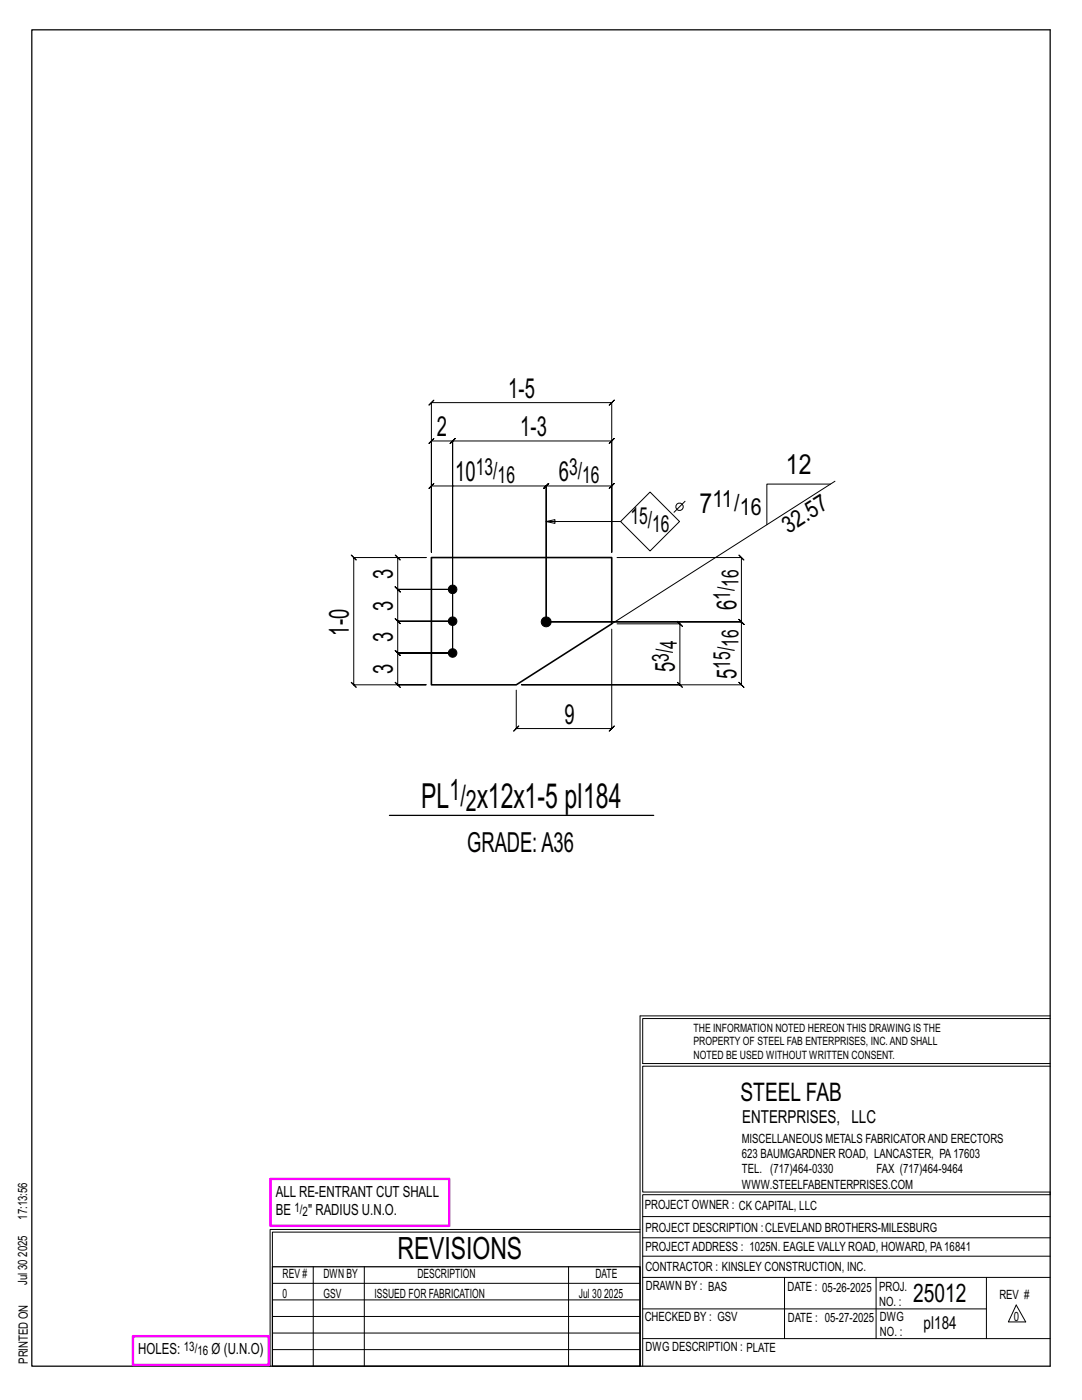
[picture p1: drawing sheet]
<svg xmlns="http://www.w3.org/2000/svg" width="216mm" height="279mm" viewBox="0 0 216 279" stroke-linecap="round" stroke-linejoin="round" font-family="sans-serif">
<defs><g id="words">
<g font-size="6.9">
<text x="84.1" y="161.3">PL</text>
<text x="95.1" y="161.3">x12x1-5 pl184</text>
</g>
<text font-size="6.1" x="79.3" y="251.3">REVISIONS</text>
<g font-size="5.9">
<text x="89.7" y="159.7">1/</text>
<text x="93" y="161.8">2</text>
</g>
<g font-size="5.5">
<text x="101.4" y="79.4">1-5</text>
<text x="87.2" y="87">2</text>
<text x="103.8" y="87">1-3</text>
<text x="90.8" y="96">10</text>
<text x="111.5" y="96">6</text>
<text x="156.8" y="94.6">12</text>
<text x="139.6" y="102.4">7</text>
<text x="78.4" y="115.5" transform="rotate(-90 78.4 115.5)">3</text>
<text x="78.4" y="121.9" transform="rotate(-90 78.4 121.9)">3</text>
<text x="146.9" y="121.8" transform="rotate(-90 146.9 121.8)">6</text>
<text x="69.6" y="126.8" transform="rotate(-90 69.6 126.8)">1-0</text>
<text x="78.4" y="128.2" transform="rotate(-90 78.4 128.2)">3</text>
<text x="78.4" y="134.5" transform="rotate(-90 78.4 134.5)">3</text>
<text x="134.7" y="134.1" transform="rotate(-90 134.7 134.1)">5</text>
<text x="146.9" y="135.5" transform="rotate(-90 146.9 135.5)">5</text>
<text x="112.7" y="144.4">9</text>
<text x="93.2" y="170">GRADE:A36</text>
</g>
<g font-size="5.1">
<text x="147.8" y="219.8">STEEL FAB</text>
<text x="182.2" y="259.9">25012</text>
</g>
<g font-size="4.7">
<text x="94.9" y="94.8">13/</text>
<text x="113.6" y="94.8">3/</text>
<text x="99.3" y="96.4">16</text>
<text x="116.2" y="96.4">16</text>
<text x="142.2" y="101.2">11/</text>
<text x="125.8" y="104.6">15/</text>
<text x="130.1" y="106.3">16</text>
<text x="147.6" y="102.9">16</text>
<text x="157.3" y="106.6" transform="rotate(-33 157.3 106.6)">32.57</text>
<text x="145.7" y="119.7" transform="rotate(-90 145.7 119.7)">1/</text>
<text x="147.4" y="117.1" transform="rotate(-90 147.4 117.1)">16</text>
<text x="135.1" y="129.4" transform="rotate(-90 135.1 129.4)">4</text>
<text x="147.4" y="129.1" transform="rotate(-90 147.4 129.1)">16</text>
<text x="133.4" y="132" transform="rotate(-90 133.4 132)">3/</text>
<text x="145.7" y="133.5" transform="rotate(-90 145.7 133.5)">15/</text>
</g>
<g font-size="3.6">
<text x="148.1" y="224.1">ENTERPRISES, LLC</text>
<text x="184.3" y="265.2">pl184</text>
</g>
<g font-size="3.1">
<text x="55" y="238.9">ALL RE-ENTRANT CUT SHALL</text>
<text x="55" y="242.5">BE</text>
<text x="61.5" y="242.5">&quot; RADIUS U.N.O.</text>
<text x="27.6" y="270.2">HOLES:</text>
<text x="42.2" y="270.2">Ø (U.N.O)</text>
</g>
<g font-size="2.6">
<text x="58.8" y="241.8">1/</text>
<text x="60.4" y="242.7">2</text>
<text x="36.7" y="269.6">13/</text>
<text x="39.4" y="270.5">16</text>
</g>
<g font-size="2.5">
<text x="148" y="231.2">623 BAUMGARDNER ROAD, LANCASTER, PA17603</text>
<text x="148" y="228.1">MISCELLANEOUS METALS FABRICATORAND ERECTORS</text>
<text x="148" y="237.2">WWW.STEELFABENTERPRISES.COM</text>
<text x="148" y="234.2">TEL. (717)464-0330</text>
<text x="174.9" y="234.2">FAX (717)464-9464</text>
<text x="5.4" y="243.4" transform="rotate(-90 5.4 243.4)">17:13:56</text>
<text x="128.7" y="241.3">PROJECT OWNER : CK CAPITAL, LLC</text>
<text x="128.8" y="246">PROJECT DESCRIPTION :CLEVELAND BROTHERS-MILESBURG</text>
<text x="5.4" y="250.8" transform="rotate(-90 5.4 250.8)">2025</text>
<text x="128.8" y="249.7">PROJECTADDRESS : 1025N. EAGLE VALLY ROAD, HOWARD, PA16841</text>
<text x="5.4" y="256.5" transform="rotate(-90 5.4 256.5)">Jul 30</text>
<text x="56.4" y="255">REV #</text>
<text x="64.5" y="255">DWN BY</text>
<text x="83.3" y="255">DESCRIPTION</text>
<text x="118.8" y="255">DATE</text>
<text x="128.8" y="253.7">CONTRACTOR : KINSLEY CONSTRUCTION, INC.</text>
<text x="128.9" y="257.5">DRAWN BY : BAS</text>
<text x="157.1" y="257.6">DATE : 05-26-2025</text>
<text x="175.4" y="257.7">PROJ.</text>
<text x="56.4" y="259">0</text>
<text x="64.5" y="259">GSV</text>
<text x="74.7" y="259">ISSUED FOR FABRICATION</text>
<text x="115.5" y="259">Jul 30</text>
<text x="120.6" y="259">2025</text>
<text x="128.6" y="263.7">CHECKED BY : GSV</text>
<text x="157.2" y="263.7">DATE : 05-27-2025</text>
<text x="175.4" y="260.7">NO. :</text>
<text x="175.6" y="263.7">DWG</text>
<text x="199.4" y="259.2">REV #</text>
<text x="202.3" y="263.7">0</text>
<text x="128.8" y="269.7">DWG DESCRIPTION : PLATE</text>
<text x="175.6" y="266.7">NO. :</text>
<text x="5.5" y="272.2" transform="rotate(-90 5.5 272.2)">PRINTED ON</text>
</g>
<g font-size="2.3">
<text x="138.4" y="208.6">PROPERTY OF STEEL FAB ENTERPRISES, INC.AND SHALL</text>
<text x="138.4" y="205.9">THE INFORMATION NOTED HEREON THIS DRAWING IS THE</text>
<text x="138.4" y="211.3">NOTED BE USED WITHOUT WRITTEN CONSENT.</text>
</g>
</g></defs>
<g fill="none" stroke="#000" stroke-width=".2">
<path d="M86.6 87.5l-.5 .5h4.2l-.5 .5 1-1-.5 .5v42.3v-42.3l-.5 .5 1-1-.5 .5h31.8l-.5 .5 1-1-.5 .5v22.2v-13.2l.5-.5-1 1 .5-.5h-13.1l.5-.5-1 1 .5-.5v27.1v-27.1l.5-.5-1 1 .5-.5h-22.9l.5-.5-1 1 .5-.5v13.2v-22.2l-.5 .5zM129.7 98.2l5.9 5.9-5.9 5.9-5.9-5.9zM165.7 96.6h-12.7v8.1M166.6 96l-44.5 28.5M70.1 110.8l.5 .5h14.4h-5.6l-.5-.5 1 1-.5-.5v6.3l-.5-.5 1 1-.5-.5h10.9h-10.9l-.5-.5 1 1-.5-.5v6.4l-.5-.5 1 1-.5-.5h10.9h-10.9l-.5-.5 1 1-.5-.5v6.3l-.5-.5 1 1-.5-.5h10.9h-10.9l-.5-.5 1 1-.5-.5v6.4l-.5-.5 1 1-.5-.5h5.6h-14.4l.5 .5-1-1 .5 .5v-25.4l.5 .5zM86.1 110.2v-29.8l-.5 .5 1-1-.5 .5h36l-.5 .5 1-1-.5 .5v29.8M109 104.1l1.7 .4v-.8l-1.7 .4h14.8M123.1 111.3h24.8l-.5-.5 1 1-.5-.5v12.8l-.5-.5 1 1-.5-.5h-38.9h38.9l-.5-.5 1 1-.5-.5v12.6l-.5-.5 1 1-.5-.5h-43.8h31.6l.5 .5-1-1 .5 .5v-12.2l.5 .5-1-1 .5 .5h-12.6M136.7 100l-2.2 2.2M122.1 125.6v19.8l.5-.5-1 1 .5-.5h-19.1l.5-.5-1 1 .5-.5v-7.7M127.7 202.7v70M127.7 202.7h81.8"/>
<path d="M209.5 203.3h-81.3v9h81.3M209.5 212.8h-81.3v25.1h81.3v.5h-81.3v34.3M54.4 259.4h73.3M54.4 256.1h73.3M62.5 252.8v19.9M72.7 252.8v19.9M113.4 252.8v19.9M127.7 245.4h-73.8v27.3M127.7 245.9h-73.3v6.9M128.2 242.8h81.3M128.2 254.9h81.3M128.2 250.7h81.3"/>
<path d="M128.2 247h81.3M156.5 254.9v12.2M174.8 254.9v12.2M196.8 254.9v12.2M54.4 269.3h73.3M54.4 266h73.3M54.4 262.7h73.3M128.2 261.2h68.6M128.2 267.1h81.3M202.8 260.4l1.9 3.4h-3.5z"/>
<circle cx="135.6" cy="101.1" r=".74"/>
</g>
<path d="M6.3 6h203.2v266.7h-203.2zM77.7 162.7h52.7M54.4 252.8h73.3v19.9h-73.3z" fill="none" stroke="#000" stroke-width=".25"/>
<path d="M54 235.3h35.6v9.3h-35.6zM26.5 266.7h27.1v5.7h-27.1z" fill="none" stroke="#f0f" stroke-width=".5"/>
<g fill="#000" stroke="#000" stroke-width=".2">
<circle cx="90.3" cy="117.6" r=".86"/>
<circle cx="90.3" cy="124" r=".86"/>
<circle cx="90.3" cy="130.3" r=".86"/>
<circle cx="109" cy="124.1" r=".99"/>
</g>
<path d="M86.1 111.3h36v13.2l-19.1 12.2h-16.9z" fill="none" stroke="#000" stroke-width=".32"/>
<use href="#words"/>
</svg>
